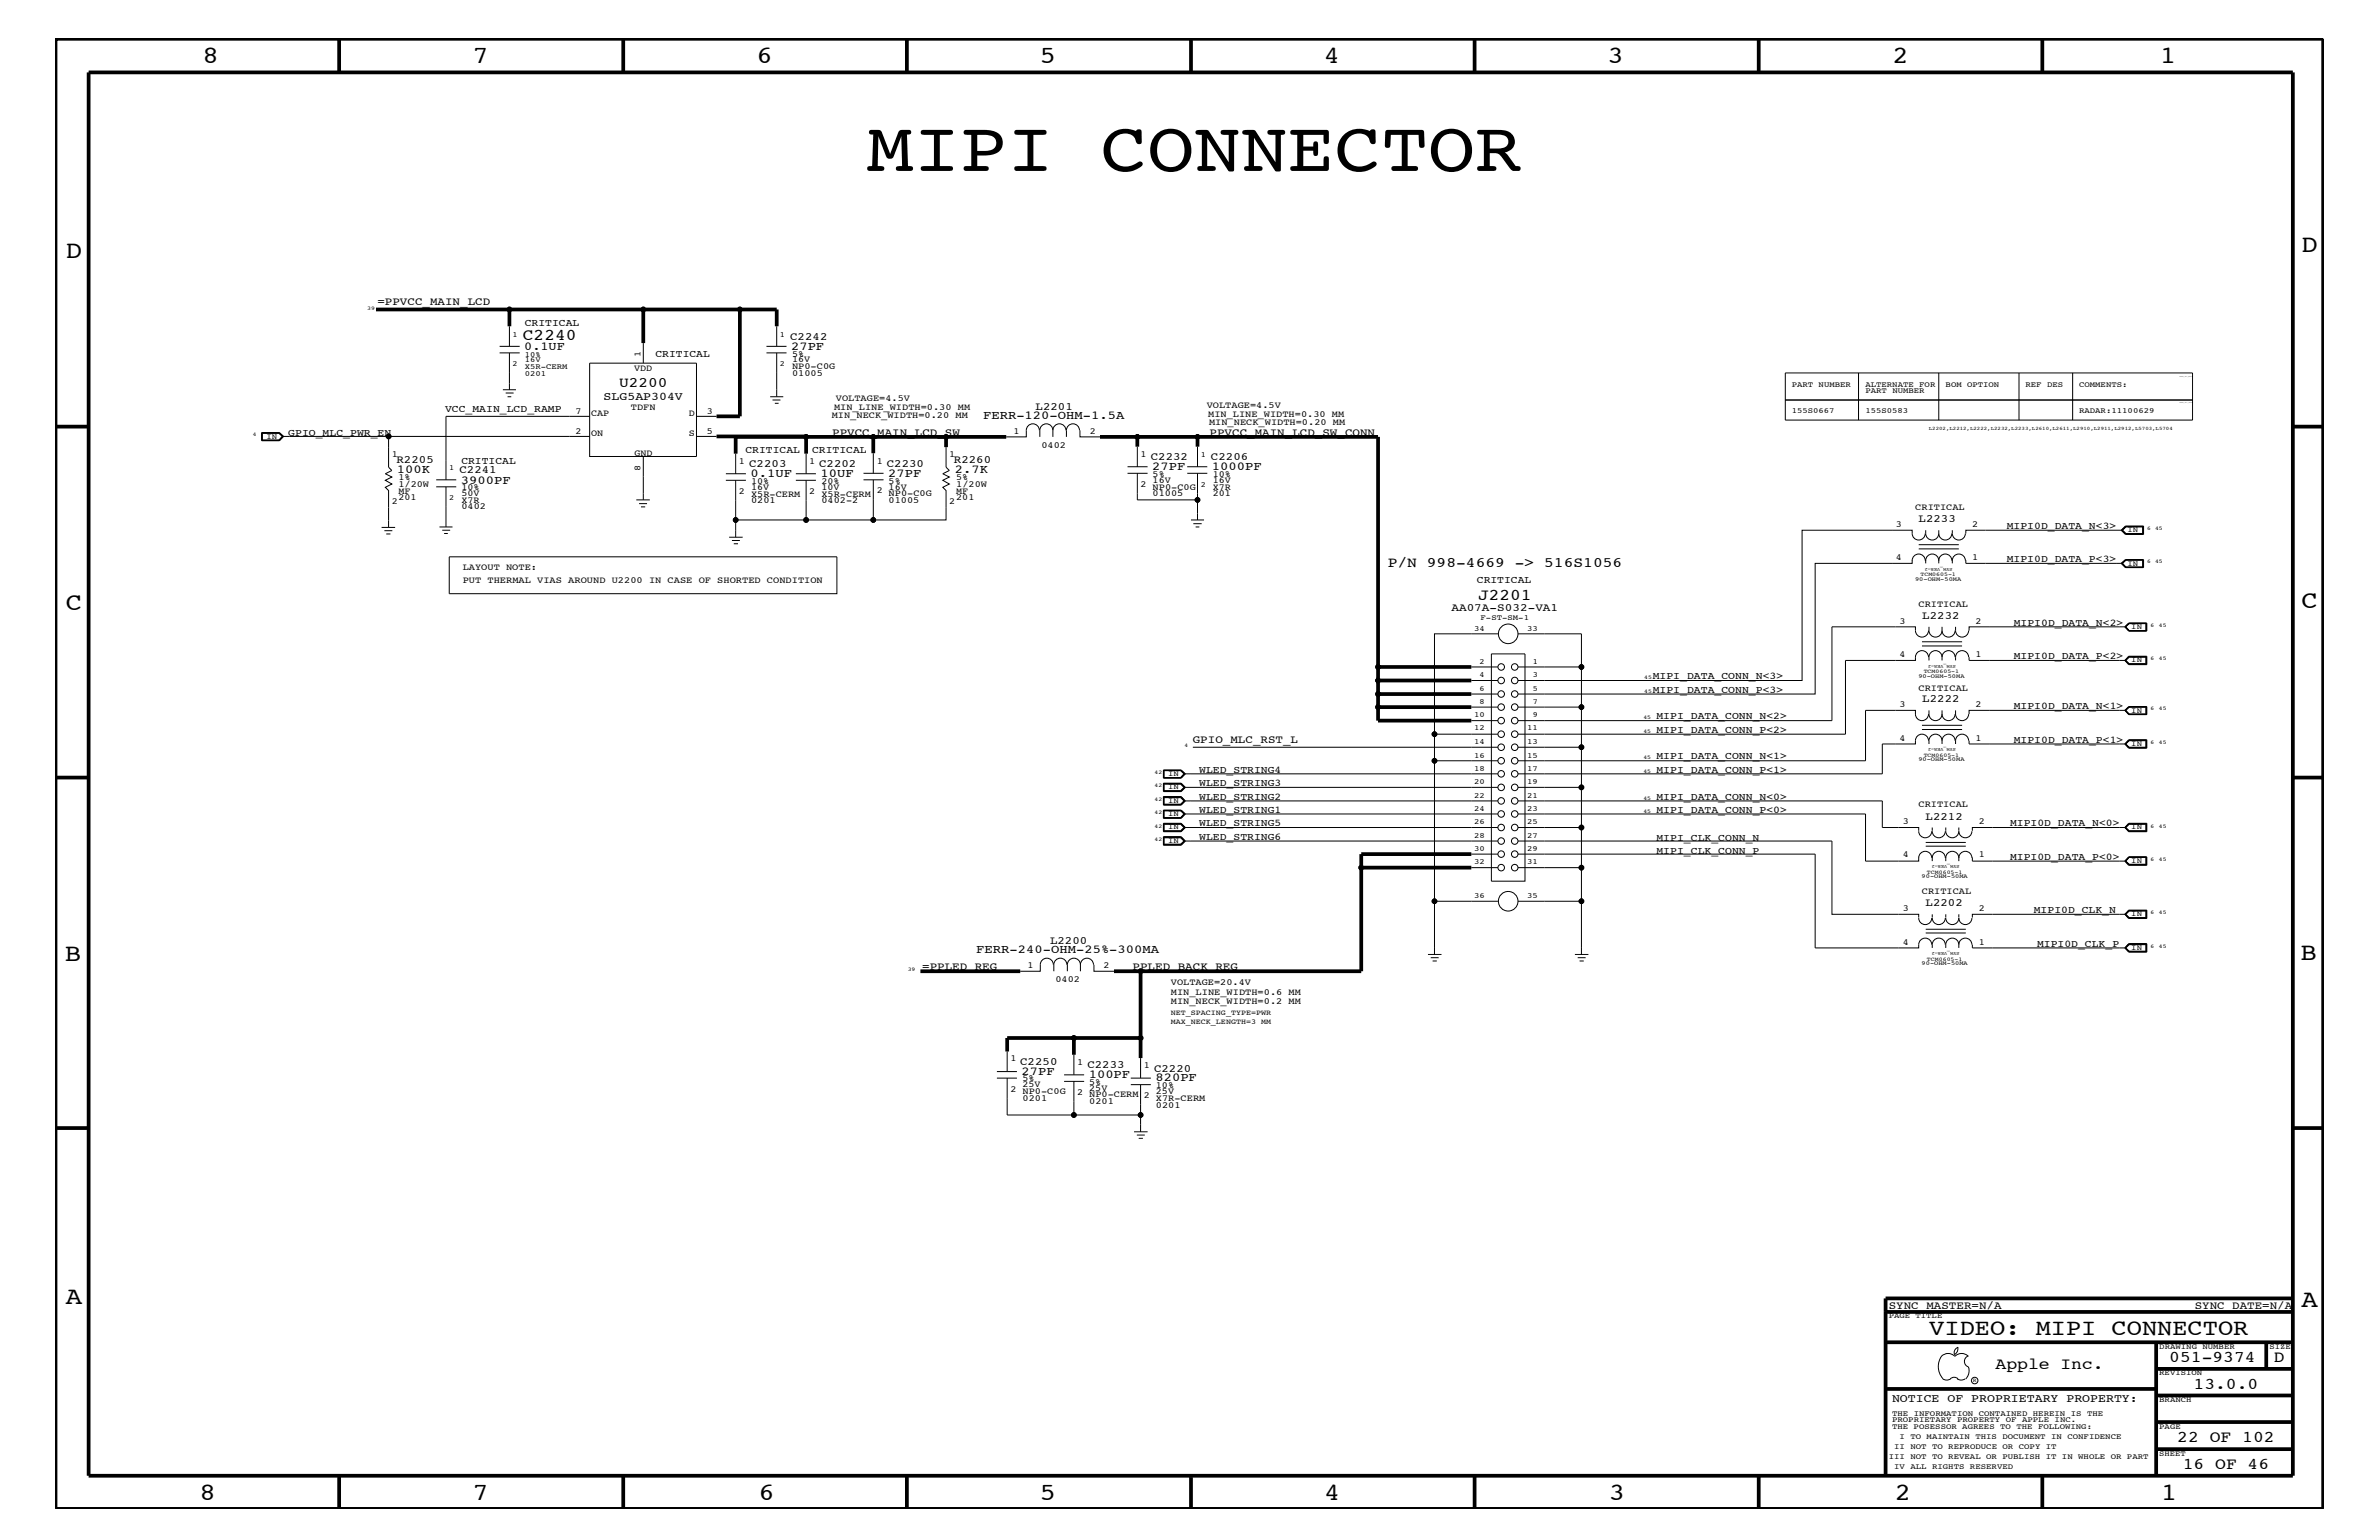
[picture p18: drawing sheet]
<svg xmlns="http://www.w3.org/2000/svg" width="432mm" height="279mm" viewBox="0 0 432 279" stroke-linecap="round" stroke-linejoin="round" font-family="sans-serif">
<defs><g id="words">
<text font-size="12.9" x="157.3" y="31">MIPI CONNECTOR</text>
<g font-size="4.5">
<text x="36.7" y="11.5">8</text>
<text x="85.8" y="11.5">7</text>
<text x="137.3" y="11.5">6</text>
<text x="188.7" y="11.5">5</text>
<text x="240.3" y="11.5">4</text>
<text x="291.8" y="11.5">3</text>
<text x="343.5" y="11.5">2</text>
<text x="392" y="11.5">1</text>
<text x="11.9" y="46.8">D</text>
<text x="417.7" y="45.7">D</text>
<text x="11.9" y="110.6">C</text>
<text x="417.7" y="110.3">C</text>
<text x="11.8" y="174.3">B</text>
<text x="417.6" y="174.2">B</text>
<text x="11.9" y="236.7">A</text>
<text x="417.7" y="237.1">A</text>
<text x="36.2" y="272.1">8</text>
<text x="85.8" y="272.1">7</text>
<text x="137.7" y="272.1">6</text>
<text x="188.7" y="272.1">5</text>
<text x="240.4" y="272.1">4</text>
<text x="292" y="272.1">3</text>
<text x="343.9" y="272.1">2</text>
<text x="392.2" y="272.1">1</text>
</g>
<text font-size="4.1" x="350.2" y="242.3">VIDEO: MIPI CONNECTOR</text>
<g font-size="3">
<text x="94.9" y="61.7">C2240</text>
<text x="268.3" y="108.8">J2201</text>
<text x="362.2" y="248.4">Apple Inc.</text>
<text x="393.7" y="247.1">051-9374</text>
<text x="398.1" y="252">13.0.0</text>
<text x="412.7" y="247.1">D</text>
<text x="395.2" y="261.6">22 OF 102</text>
<text x="396.2" y="266.6">16 OF 46</text>
</g>
<g font-size="2.6">
<text x="112.4" y="70.1">U2200</text>
<text x="251.9" y="102.9">P/N 998-4669 -&gt; 516S1056</text>
</g>
<g font-size="2.2">
<text x="95.2" y="63.4">0.1UF</text>
<text x="143.6" y="63.4">27PF</text>
<text x="178.4" y="76.1">FERR-120-OHM-1.5A</text>
<text x="72.1" y="85.9">100K</text>
<text x="83.7" y="87.7">3900PF</text>
<text x="136.2" y="86.6">0.1UF</text>
<text x="148.9" y="86.6">10UF</text>
<text x="161.2" y="86.5">27PF</text>
<text x="173.3" y="85.9">2.7K</text>
<text x="209.1" y="85.3">27PF</text>
<text x="220" y="85.3">1000PF</text>
<text x="177.2" y="172.9">FERR-240-OHM-25%-300MA</text>
<text x="185.4" y="195">27PF</text>
<text x="197.6" y="195.6">100PF</text>
<text x="209.7" y="196.2">820PF</text>
</g>
<g font-size="2.1">
<text x="109.6" y="72.6">SLG5AP304V</text>
<text x="343.4" y="254.4">NOTICE OF PROPRIETARY PROPERTY:</text>
</g>
<g font-size="2">
<text x="68.5" y="55.4">=PPVCC_MAIN_LCD</text>
<text x="143.4" y="61.7">C2242</text>
<text x="188" y="74.4">L2201</text>
<text x="151" y="79">PPVCC_MAIN_LCD_SW</text>
<text x="208.9" y="83.5">C2232</text>
<text x="219.5" y="79">PPVCC_MAIN_LCD_SW_CONN</text>
<text x="219.8" y="83.5">C2206</text>
<text x="72" y="84">R2205</text>
<text x="83.4" y="85.9">C2241</text>
<text x="136" y="84.8">C2203</text>
<text x="148.7" y="84.8">C2202</text>
<text x="161" y="84.7">C2230</text>
<text x="173.1" y="84">R2260</text>
<text x="348.2" y="94.8">L2233</text>
<text x="263.4" y="110.8">AA07A-S032-VA1</text>
<text x="348.9" y="112.3">L2232</text>
<text x="348.9" y="127.5">L2222</text>
<text x="216.5" y="134.7">GPIO_MLC_RST_L</text>
<text x="349.5" y="148.7">L2212</text>
<text x="349.5" y="164.5">L2202</text>
<text x="190.6" y="171.2">L2200</text>
<text x="167.4" y="176">=PPLED_REG</text>
<text x="205.6" y="176">PPLED_BACK_REG</text>
<text x="185.2" y="193.2">C2250</text>
<text x="197.4" y="193.7">C2233</text>
<text x="209.5" y="194.4">C2220</text>
<text x="342.8" y="237.4">SYNC_MASTER=N/A</text>
<text x="398.4" y="237.4">SYNC_DATE=N/A</text>
</g>
<g font-size="1.9">
<text x="95.3" y="59.2">CRITICAL</text>
<text x="119" y="64.7">CRITICAL</text>
<text x="80.8" y="74.8">VCC_MAIN_LCD_RAMP</text>
<text x="52.3" y="79">GPIO_MLC_PWR_EN</text>
<text x="135.3" y="82.2">CRITICAL</text>
<text x="147.4" y="82.2">CRITICAL</text>
<text x="83.7" y="84.1">CRITICAL</text>
<text x="364.2" y="96">MIPI0D_DATA_N&lt;3&gt;</text>
<text x="268.1" y="105.9">CRITICAL</text>
<text x="364.2" y="102.1">MIPI0D_DATA_P&lt;3&gt;</text>
<text x="365.5" y="113.6">MIPI0D_DATA_N&lt;2&gt;</text>
<text x="365.5" y="119.6">MIPI0D_DATA_P&lt;2&gt;</text>
<text x="300" y="125.7">MIPI_DATA_CONN_P&lt;3&gt;</text>
<text x="300" y="123.2">MIPI_DATA_CONN_N&lt;3&gt;</text>
<text x="300.7" y="130.5">MIPI_DATA_CONN_N&lt;2&gt;</text>
<text x="365.5" y="128.7">MIPI0D_DATA_N&lt;1&gt;</text>
<text x="300.7" y="137.8">MIPI_DATA_CONN_N&lt;1&gt;</text>
<text x="300.7" y="133">MIPI_DATA_CONN_P&lt;2&gt;</text>
<text x="365.5" y="134.7">MIPI0D_DATA_P&lt;1&gt;</text>
<text x="217.7" y="142.6">WLED_STRING3</text>
<text x="217.7" y="140.2">WLED_STRING4</text>
<text x="300.7" y="140.2">MIPI_DATA_CONN_P&lt;1&gt;</text>
<text x="217.7" y="147.5">WLED_STRING1</text>
<text x="217.7" y="149.9">WLED_STRING5</text>
<text x="217.7" y="145.1">WLED_STRING2</text>
<text x="300.7" y="145.1">MIPI_DATA_CONN_N&lt;0&gt;</text>
<text x="300.7" y="147.5">MIPI_DATA_CONN_P&lt;0&gt;</text>
<text x="364.8" y="149.9">MIPI0D_DATA_N&lt;0&gt;</text>
<text x="217.7" y="152.3">WLED_STRING6</text>
<text x="300.7" y="152.5">MIPI_CLK_CONN_N</text>
<text x="300.7" y="154.9">MIPI_CLK_CONN_P</text>
<text x="364.8" y="156">MIPI0D_DATA_P&lt;0&gt;</text>
<text x="369.1" y="165.6">MIPI0D_CLK_N</text>
<text x="369.7" y="171.7">MIPI0D_CLK_P</text>
</g>
<g font-size="1.7">
<text x="116.2" y="64.7" transform="rotate(-90 116.2 64.7)">1</text>
<text x="143.8" y="64.7">5%</text>
<text x="143.8" y="65.7">16V</text>
<text x="115.1" y="67.3">VDD</text>
<text x="143.8" y="67">NP0-C0G</text>
<text x="143.8" y="68.2">01005</text>
<text x="104.5" y="75.1">7</text>
<text x="107.3" y="75.6">CAP</text>
<text x="114.5" y="74.4">TDFN</text>
<text x="125.1" y="75.6">D</text>
<text x="128.3" y="75.1">3</text>
<text x="151" y="75.9">MIN_NECK_WIDTH=0.20 MM</text>
<text x="151.4" y="74.5">MIN_LINE_WIDTH=0.30 MM</text>
<text x="151.7" y="72.8">VOLTAGE=4.5V</text>
<text x="219" y="74.1">VOLTAGE=4.5V</text>
<text x="219.3" y="75.6">MIN_LINE_WIDTH=0.30 MM</text>
<text x="219.5" y="77.2">MIN_NECK_WIDTH=0.20 MM</text>
<text x="71.1" y="82.9">1</text>
<text x="104.5" y="78.8">2</text>
<text x="107.3" y="79.2">ON</text>
<text x="115.1" y="82.7">GND</text>
<text x="125.1" y="79.2">S</text>
<text x="128.3" y="78.8">5</text>
<text x="172.3" y="82.9">1</text>
<text x="184" y="78.7">1</text>
<text x="189" y="81.2">0402</text>
<text x="197.8" y="78.7">2</text>
<text x="207" y="82.8">1</text>
<text x="72.3" y="89.6">MF</text>
<text x="72.3" y="87.2">1%</text>
<text x="72.3" y="88.4">1/20W</text>
<text x="83.7" y="88.9">10%</text>
<text x="116.2" y="85.5" transform="rotate(-90 116.2 85.5)">8</text>
<text x="134.1" y="89.6">2</text>
<text x="134.1" y="84.2">1</text>
<text x="136.3" y="88.8">16V</text>
<text x="136.3" y="87.8">10%</text>
<text x="146.9" y="89.6">2</text>
<text x="146.9" y="84.2">1</text>
<text x="149.1" y="87.8">20%</text>
<text x="149.1" y="88.8">10V</text>
<text x="159.2" y="89.5">2</text>
<text x="159.2" y="84.1">1</text>
<text x="161.3" y="88.8">16V</text>
<text x="161.3" y="87.7">5%</text>
<text x="173.6" y="89.6">MF</text>
<text x="173.6" y="87.2">5%</text>
<text x="173.6" y="88.4">1/20W</text>
<text x="207" y="88.3">2</text>
<text x="209.2" y="86.5">5%</text>
<text x="209.2" y="87.6">16V</text>
<text x="209.2" y="88.8">NP0-C0G</text>
<text x="220.1" y="87.6">16V</text>
<text x="220.1" y="86.5">10%</text>
<text x="220.1" y="88.8">X7R</text>
<text x="71.1" y="91.4">2</text>
<text x="72.3" y="90.8">201</text>
<text x="83.7" y="91.2">X7R</text>
<text x="83.7" y="90">50V</text>
<text x="83.7" y="92.4">0402</text>
<text x="136.3" y="91.3">0201</text>
<text x="136.3" y="90.1">X5R-CERM</text>
<text x="149.1" y="91.3">0402-2</text>
<text x="149.1" y="90.1">X5R-CERM</text>
<text x="161.3" y="90">NP0-C0G</text>
<text x="161.3" y="91.2">01005</text>
<text x="172.3" y="91.4">2</text>
<text x="173.6" y="90.8">201</text>
<text x="209.2" y="90">01005</text>
<text x="220.1" y="90">201</text>
<text x="344.1" y="95.6">3</text>
<text x="347.6" y="92.6">CRITICAL</text>
<text x="358" y="95.6">2</text>
<text x="344.1" y="101.6">4</text>
<text x="358" y="101.6">1</text>
<text x="84" y="105.9">PUT THERMAL VIAS AROUND U2200 IN CASE OF SHORTED CONDITION</text>
<text x="84" y="103.5">LAYOUT NOTE:</text>
<text x="344.8" y="113.1">3</text>
<text x="348.2" y="110.2">CRITICAL</text>
<text x="358.6" y="113.1">2</text>
<text x="344.8" y="119.2">4</text>
<text x="358.6" y="119.2">1</text>
<text x="348.2" y="125.3">CRITICAL</text>
<text x="344.8" y="128.3">3</text>
<text x="358.6" y="128.3">2</text>
<text x="344.8" y="134.4">4</text>
<text x="358.6" y="134.4">1</text>
<text x="345.4" y="149.5">3</text>
<text x="348.2" y="146.5">CRITICAL</text>
<text x="359.2" y="149.5">2</text>
<text x="345.4" y="155.6">4</text>
<text x="359.2" y="155.6">1</text>
<text x="345.4" y="165.3">3</text>
<text x="348.8" y="162.2">CRITICAL</text>
<text x="359.2" y="165.3">2</text>
<text x="345.4" y="171.4">4</text>
<text x="359.2" y="171.4">1</text>
<text x="186.5" y="175.6">1</text>
<text x="191.6" y="178.2">0402</text>
<text x="200.3" y="175.6">2</text>
<text x="212.5" y="178.7">VOLTAGE=20.4V</text>
<text x="212.5" y="182.2">MIN_NECK_WIDTH=0.2 MM</text>
<text x="212.5" y="180.5">MIN_LINE_WIDTH=0.6 MM</text>
<text x="183.4" y="192.6">1</text>
<text x="185.6" y="196.2">5%</text>
<text x="185.6" y="197.3">25V</text>
<text x="195.5" y="193.2">1</text>
<text x="197.7" y="197.9">25V</text>
<text x="197.7" y="196.8">5%</text>
<text x="207.6" y="193.7">1</text>
<text x="209.8" y="197.4">10%</text>
<text x="183.4" y="198.1">2 NP0-C0G</text>
<text x="185.6" y="199.8">0201</text>
<text x="195.5" y="198.7">2 NP0-CERM</text>
<text x="197.7" y="200.3">0201</text>
<text x="207.6" y="199.2">2</text>
<text x="209.8" y="198.5">25V</text>
<text x="209.8" y="199.8">X7R-CERM</text>
<text x="209.8" y="200.9">0201</text>
</g>
<g font-size="1.4">
<text x="93" y="61.1">1</text>
<text x="95.2" y="65.7">16V</text>
<text x="95.2" y="64.7">10%</text>
<text x="141.6" y="61.1">1</text>
<text x="93" y="66.5">2</text>
<text x="95.2" y="67">X5R-CERM</text>
<text x="95.2" y="68.2">0201</text>
<text x="141.6" y="66.5">2</text>
<text x="325.2" y="70.1">PART NUMBER</text>
<text x="338.6" y="70.1">ALTERNATE FOR</text>
<text x="338.6" y="71.3">PART NUMBER</text>
<text x="353.1" y="70.1">BOM OPTION</text>
<text x="367.6" y="70.1">REF DES</text>
<text x="377.4" y="70.1">COMMENTS:</text>
<text x="325.2" y="75">155S0667</text>
<text x="338.6" y="75">155S0583</text>
<text x="377.4" y="75">RADAR:11100629</text>
<text x="48.3" y="79.6">IN</text>
<text x="217.9" y="82.8">1</text>
<text x="81.5" y="85.3">1</text>
<text x="217.9" y="88.3">2</text>
<text x="81.5" y="90.7">2</text>
<text x="386.2" y="96.5">IN</text>
<text x="386.2" y="102.6">IN</text>
<text x="268.7" y="112.5">F-ST-SM-1</text>
<text x="267.5" y="114.4">34</text>
<text x="277.2" y="114.4">33</text>
<text x="386.8" y="114.2">IN</text>
<text x="268.6" y="122.9">4</text>
<text x="268.6" y="125.3">6</text>
<text x="268.6" y="120.4">2</text>
<text x="278.2" y="122.9">3</text>
<text x="278.2" y="125.3">5</text>
<text x="278.2" y="120.4">1</text>
<text x="386.8" y="120.2">IN</text>
<text x="267.5" y="130.2">10</text>
<text x="268.6" y="127.7">8</text>
<text x="278.2" y="130.2">9</text>
<text x="278.2" y="127.7">7</text>
<text x="386.8" y="129.3">IN</text>
<text x="267.5" y="135">14</text>
<text x="267.5" y="137.4">16</text>
<text x="267.5" y="132.5">12</text>
<text x="277.2" y="132.5">11</text>
<text x="277.2" y="135">13</text>
<text x="277.2" y="137.4">15</text>
<text x="386.8" y="135.3">IN</text>
<text x="212" y="140.8">IN</text>
<text x="212" y="143.2">IN</text>
<text x="267.5" y="139.8">18</text>
<text x="267.5" y="142.3">20</text>
<text x="277.2" y="139.8">17</text>
<text x="277.2" y="142.3">19</text>
<text x="212" y="145.7">IN</text>
<text x="212" y="148.1">IN</text>
<text x="267.5" y="149.5">26</text>
<text x="267.5" y="147.1">24</text>
<text x="267.5" y="144.7">22</text>
<text x="277.2" y="144.7">21</text>
<text x="277.2" y="147.1">23</text>
<text x="277.2" y="149.5">25</text>
<text x="212" y="150.5">IN</text>
<text x="212" y="152.9">IN</text>
<text x="267.5" y="154.4">30</text>
<text x="267.5" y="152">28</text>
<text x="277.2" y="154.4">29</text>
<text x="277.2" y="152">27</text>
<text x="386.8" y="150.5">IN</text>
<text x="267.5" y="156.8">32</text>
<text x="277.2" y="156.8">31</text>
<text x="386.8" y="156.6">IN</text>
<text x="267.5" y="162.8">36</text>
<text x="277.2" y="162.8">35</text>
<text x="386.8" y="166.2">IN</text>
<text x="386.8" y="172.3">IN</text>
<text x="212.5" y="185.9">MAX_NECK_LENGTH=3 MM</text>
<text x="212.5" y="184.1">NET_SPACING_TYPE=PWR</text>
<text x="342.8" y="239.2">PAGE TITLE</text>
<text x="391.9" y="244.7">DRAWING NUMBER</text>
<text x="411.9" y="244.7">SIZE</text>
<text x="391.9" y="249.5">REVISION</text>
<text x="343.4" y="256.8">THE INFORMATION CONTAINED HEREIN IS THE</text>
<text x="391.9" y="254.4">BRANCH</text>
<text x="343.4" y="258">PROPRIETARY PROPERTY OF APPLE INC.</text>
<text x="343.4" y="259.3">THE POSESSOR AGREES TO THE FOLLOWING:</text>
<text x="343.8" y="262.9">II NOT TO REPRODUCE OR COPY IT</text>
<text x="344.8" y="261.1">I TO MAINTAIN THIS DOCUMENT IN CONFIDENCE</text>
<text x="391.9" y="259.3">PAGE</text>
<text x="342.8" y="264.7">III NOT TO REVEAL OR PUBLISH IT IN WHOLE OR PART</text>
<text x="343.8" y="266.6">IV ALL RIGHTS RESERVED</text>
<text x="391.9" y="264.1">SHEET</text>
</g>
<g font-size="1.1">
<text x="347.6" y="105.4">90-OHM-50MA</text>
<text x="348.2" y="123">90-OHM-50MA</text>
<text x="348.2" y="138.1">90-OHM-50MA</text>
<text x="348.8" y="159.4">90-OHM-50MA</text>
<text x="348.8" y="175.1">90-OHM-50MA</text>
</g>
<g font-size="1">
<text x="66.6" y="56.2">39</text>
<text x="45.9" y="79.2">4</text>
<text x="389.7" y="96.2">6</text>
<text x="391.2" y="96.2">45</text>
<text x="348.6" y="104.6">TCM0605-1</text>
<text x="389.7" y="102.2">6</text>
<text x="391.2" y="102.2">45</text>
<text x="390.3" y="113.7">6</text>
<text x="391.8" y="113.7">45</text>
<text x="390.3" y="119.8">6</text>
<text x="391.8" y="119.8">45</text>
<text x="298.5" y="125.7">45</text>
<text x="298.5" y="123.2">45</text>
<text x="349.2" y="122.1">TCM0605-1</text>
<text x="298.3" y="130.5">45</text>
<text x="390.3" y="128.9">6</text>
<text x="391.8" y="128.9">45</text>
<text x="215" y="135.6">4</text>
<text x="298.3" y="137.8">45</text>
<text x="298.3" y="133">45</text>
<text x="349.2" y="137.3">TCM0605-1</text>
<text x="390.3" y="135">6</text>
<text x="391.8" y="135">45</text>
<text x="209.5" y="140.4">42</text>
<text x="209.5" y="142.9">42</text>
<text x="298.3" y="140.2">45</text>
<text x="209.5" y="145.3">42</text>
<text x="209.5" y="147.7">42</text>
<text x="298.3" y="145.1">45</text>
<text x="298.3" y="147.5">45</text>
<text x="209.5" y="150.1">42</text>
<text x="209.5" y="152.6">42</text>
<text x="390.3" y="150.1">6</text>
<text x="391.8" y="150.1">45</text>
<text x="349.8" y="158.5">TCM0605-1</text>
<text x="390.3" y="156.2">6</text>
<text x="391.8" y="156.2">45</text>
<text x="390.3" y="165.9">6</text>
<text x="391.8" y="165.9">45</text>
<text x="390.3" y="172">6</text>
<text x="391.8" y="172">45</text>
<text x="164.8" y="176.2">39</text>
<text x="349.8" y="174.3">TCM0605-1</text>
<text x="358.1" y="250.7">R</text>
</g>
<text font-size=".9" x="350.1" y="78">L2202,L2212,L2222,L2232,L2233,L2610,L2611,L2910,L2911,L2912,L5703,L5704</text>
<g font-size=".8">
<text x="354.4" y="103" transform="rotate(-180 354.4 103)">SYM_VER-2</text>
<text x="355" y="120.6" transform="rotate(-180 355 120.6)">SYM_VER-2</text>
<text x="355" y="135.7" transform="rotate(-180 355 135.7)">SYM_VER-2</text>
<text x="355.7" y="156.9" transform="rotate(-180 355.7 156.9)">SYM_VER-2</text>
<text x="355.7" y="172.7" transform="rotate(-180 355.7 172.7)">SYM_VER-2</text>
</g>
</g></defs>
<g fill="none" stroke="#000" stroke-width=".18">
<path d="M92.5 59.2v3.6M141 59.2v3.6M50.6 78.6h-3v1.3h3M50.6 78.6l.7 .6-.7 .7M50.6 78.6l.6 .6M50.7 78.5l.8 .7-.8 .7M50.7 78.5h-3.2v1.4h3.2M50.7 78.5l.7 .7-.7 .7M51.2 79.2l-.6 .7M51.2 79.2h55.8M70.5 79.2v5.6l.6 .6-1.2 .6 1.2 .5-1.2 .6 1.2 .7-1.2 .6 .6 .6v6.7M90.7 62.8h3.6"/>
<path d="M90.7 64h3.6M91.3 70.7h2.3M91.8 71.3h1.4M92.1 72h.7M92.5 64v6.7M107 65.9h19.4v16.9h-19.4zM107 75.5h-26.1v11.6M116.8 62.2v3.7M126.4 79.2h3.7M126.4 75.5h3.7M139.1 64h3.7M139.1 62.8h3.7"/>
<path d="M139.8 72h2.4M140.2 72.6h1.5M140.6 73.2h.7M141 64v8M188.6 78.1a1.19 1.19 0 0 0-1.1-1.2 1.19 1.19 0 0 0-1.2 1.2v1.2h-3.7M191.1 78.1a1.19 1.19 0 0 0-1.2-1.2 1.19 1.19 0 0 0-1.2 1.2v1.2M191.1 78.1v1.2M191.1 78.1a1.19 1.19 0 0 1 1.2-1.2 1.19 1.19 0 0 1 1.2 1.2M195.9 78.1a1.19 1.19 0 0 0-1.2-1.2 1.19 1.19 0 0 0-1.1 1.2v1.2M196 78.1v1.2h3.7M324 72.6h74M324 67.7h74v8.5h-74z"/>
<path d="M337.3 67.7v8.5M351.9 67.7v8.5M366.5 67.7v8.5M376.2 67.7v8.5M69.3 95.7h2.4M69.8 96.3h1.4M70.1 96.9h.8M79.2 87.1h3.6M79.2 88.3h3.6M79.8 95.6h2.3M80.3 96.2h1.4M80.6 96.8h.7"/>
<path d="M80.9 88.3v7.3M115.5 90.7h2.4M116 91.4h1.4M116.3 92h.8M116.8 82.8v7.9M131.7 86h3.7M131.7 87.1h3.7M132.3 97.5h2.5M132.9 98.1h1.4M133.2 98.7h.8M133.5 82.3v3.7M133.5 87.1v10.4"/>
<path d="M144.5 87.1h3.6M144.5 86h3.6M146.3 94.3h12.2M146.3 87.1v7.2h-12.8M146.3 82.3v3.7M156.7 85.9h3.7M156.7 87.1h3.7M158.5 82.2v3.7M171.7 81.1v3.7l.6 .6-1.2 .6 1.2 .5-1.2 .6 1.2 .7-1.2 .6 .6 .6v5.3h-13.2v-7.2M204.7 85.9h3.6M204.7 84.7h3.6M206.4 81v3.7"/>
<path d="M206.4 85.9v4.8h11M215.5 85.9h3.6M215.5 84.7h3.6M216.2 94.3h2.3M216.6 95h1.5M217 95.6h.7M217.4 81v3.7M217.4 85.9v8.4M348.3 99.6h7.2M348.3 98.8h7.2M349.4 96.8a1.19 1.19 0 0 1-1.1 1.2 1.19 1.19 0 0 1-1.2-1.2v-.6h-20v27.3h-51.6M349.5 96.2a1.28 1.28 0 0 0 .4 1.5 1.28 1.28 0 0 0 1.5 0l.4-.5 .1-.4"/>
<path d="M351.9 96.8a1.19 1.19 0 0 0 1.2 1.2 1.19 1.19 0 0 0 1.2-1.2M351.9 96.2v.6M354.4 96.2a1.28 1.28 0 0 0 .3 1.5 1.28 1.28 0 0 0 1.5 0l.5-.5v-.4M385 96.2l.8-.8h3.3v1.6h-3.3zM385.3 96.2h-28.5v.6M385.8 95.5l-.6 .7 .6 .7M385.8 95.5l-.7 .7 .7 .7M385.8 95.6h3.1v1.2h-3.1l-.5-.6zM385.8 95.5h3.2v1.4h-3.2M81.5 101h70.4v6.7h-70.4zM270.7 118.6h6.1v41.3h-6.1zM271.9 115h-11.5v18.2"/>
<path d="M275.5 115h11.5v6M347.1 101.7a1.19 1.19 0 0 1 1.2-1.2 1.19 1.19 0 0 1 1.1 1.2M347.1 101.6v.6h-17.6v23.7h-54M348.8 116.4h7.3M348.8 117.2h7.3M349.5 101.7a1.19 1.19 0 0 1 1.2-1.2 1.19 1.19 0 0 1 1.2 1.2 1.19 1.19 0 0 1 1.2-1.2 1.19 1.19 0 0 1 1.2 1.2M349.5 101.6v.6M350 119.2a1.19 1.19 0 0 0-1.2-1.2 1.19 1.19 0 0 0-1.1 1.2v.6h-12.7v13.4h-59.5M350 114.4a1.19 1.19 0 0 1-1.2 1.2 1.19 1.19 0 0 1-1.1-1.2v-.7h-15.2v17h-57M350.1 113.7a1.34 1.34 0 0 0 1.6 1.8 1.19 1.19 0 0 0 .8-1.1M351.9 101.6v.6M352.5 119.2a1.19 1.19 0 0 0-1.2-1.2 1.19 1.19 0 0 0-1.2 1.2v.6"/>
<path d="M352.5 114.4a1.19 1.19 0 0 0 1.2 1.2 1.19 1.19 0 0 0 1.2-1.2M352.5 113.7v.7M352.5 119.2v.6M352.5 119.2a1.19 1.19 0 0 1 1.2-1.2 1.19 1.19 0 0 1 1.2 1.2M354.4 101.7a1.19 1.19 0 0 1 1.1-1.2 1.19 1.19 0 0 1 1.2 1.2M354.4 101.6v.6M354.9 113.7a1.34 1.34 0 0 0 1.6 1.8 1.18 1.18 0 0 0 .8-1.1M356.8 101.6v.6h28.5M357.3 119.2a1.19 1.19 0 0 0-1.2-1.2 1.19 1.19 0 0 0-1.2 1.2v.6M357.4 119.2v.6h28.4M385 102.2l.8-.7h3.3v1.5h-3.3zM385.3 102.2l.5 .7"/>
<path d="M385.7 113.7l.7 .8M385.7 119.8l.7 .7M385.8 102.9h3.2M385.8 101.6l-.6 .6 .6 .7M385.8 113.7l.6 .7M385.8 113.7h-28.4v.7M385.8 101.5l-.7 .7 .7 .8M385.8 101.6h3.2M385.8 101.6l-.5 .6M386.4 113h3.3v1.5h-3.3l-.7-.8zM386.4 119.1h3.3v1.5h-3.3l-.7-.8zM386.4 119.2h3.1v1.2h-3.1l-.6-.6z"/>
<path d="M386.4 119.1h3.2v1.4h-3.2M386.4 113.1h3.2M386.4 113.1l-.6 .6M386.4 114.4h3.2M386.4 113.1l-.6 .6 .6 .7M386.4 119.1l-.6 .7 .6 .7M386.4 113l-.7 .7M386.4 119.1l-.7 .7M388.9 101.6v1.3M389 101.5v1.5M389.5 113.1v1.3M389.6 113v1.5"/>
<path d="M214.3 139.8l.7 .6-.7 .7M214.3 139.8h-3v1.3h3M214.3 139.8l.6 .6M214.4 139.7h-3.2v1.5h3.2M214.4 139.7l.8 .7-.8 .8M214.4 139.7l.7 .7-.7 .8M216.5 135.6h55.4M260.4 133.2v4.8M260.4 133.2h11.5M267.1 128.3h4.8M267.1 121h4.8M267.1 125.9h4.8"/>
<path d="M267.1 123.5h4.8M267.1 130.7h4.8M271.9 138h-11.5v25.5M275.5 135.6h11.5v7.3h-11.5M275.5 121h11.5v7.3h-11.5M287 128.3v7.3M348.8 131.6h7.3M348.8 132.4h7.3M350 134.4a1.19 1.19 0 0 0-1.2-1.2 1.19 1.19 0 0 0-1.1 1.2v.6h-6v5.4h-66.2M350 129.6a1.19 1.19 0 0 1-1.2 1.1 1.19 1.19 0 0 1-1.1-1.1v-.7h-9.1v9.1h-63.1M350.1 128.9a1.34 1.34 0 0 0 1.6 1.8 1.19 1.19 0 0 0 .8-1.1M352.5 134.4a1.19 1.19 0 0 0-1.2-1.2 1.19 1.19 0 0 0-1.2 1.2v.6"/>
<path d="M352.5 129.6a1.19 1.19 0 0 0 1.2 1.1 1.19 1.19 0 0 0 1.2-1.1M352.5 128.9v.7M352.5 134.4v.6M352.5 134.4a1.19 1.19 0 0 1 1.2-1.2 1.19 1.19 0 0 1 1.2 1.2M354.9 128.9a1.34 1.34 0 0 0 1.6 1.8 1.18 1.18 0 0 0 .8-1.1M357.3 134.4a1.19 1.19 0 0 0-1.2-1.2 1.19 1.19 0 0 0-1.2 1.2v.6M357.4 134.4v.6h28.4M385.7 135l.7 .7M385.7 128.9l.7 .7M385.8 128.9l.6 .7M385.8 128.9h-28.4v.7M386.4 128.2h3.3v1.4h-3.3l-.7-.7z"/>
<path d="M386.4 134.2h3.3v1.5h-3.3l-.7-.7zM386.4 134.4h3.1v1.2h-3.1l-.6-.6zM386.4 134.3h3.2v1.4h-3.2M386.4 128.3h3.2M386.4 128.3l-.6 .6M386.4 129.6h3.2M386.4 134.3l-.6 .7 .6 .7M386.4 128.3l-.6 .6 .6 .7M386.4 134.3l-.7 .7M386.4 128.2l-.7 .7M389.5 128.3v1.3M389.6 128.2v1.4"/>
<path d="M211.2 142.2h3.2l.7 .7-.7 .6h-3.2M211.2 149.5h3.2l.7 .6-.7 .7h-3.2M211.2 142.1h3.2l.8 .8-.8 .7h-3.2zM211.2 144.5h3.2l.8 .8-.8 .8h-3.2zM211.2 149.4h3.2l.8 .7-.8 .8h-3.2zM211.2 151.8h3.2l.8 .8-.8 .8h-3.2zM211.3 142.3h3l.6 .6M211.3 144.7h3l.6 .6M211.3 149.5h3l.6 .6M211.3 152h3l.6 .6M211.3 142.2v1.3M211.3 146v-1.4h3l.7 .7-.7 .7"/>
<path d="M211.3 149.5v1.3M211.3 151.9h3l.7 .7-.7 .6h-3zM214.3 142.2l.7 .7-.7 .6M214.3 149.5l.7 .6-.7 .7M214.3 147.1l.7 .6-.7 .7M214.3 147.1h-3v1.3h3M214.3 147.1l.6 .6M214.4 147h-3.2v1.4h3.2M214.4 147l.8 .7-.8 .7M214.4 144.5l.7 .8-.7 .7h-3.2M214.4 147l.7 .7-.7 .7M214.4 151.8l.7 .8-.7 .7h-3.2"/>
<path d="M214.9 140.4l-.6 .7M214.9 142.9l-.6 .5h-3M214.9 145.3l-.6 .6h-3M214.9 150.1l-.6 .6h-3M214.9 147.7l-.6 .7M214.9 152.6l-.6 .6M214.9 140.4h57M214.9 142.9h57M214.9 145.3h57M214.9 150.1h57M214.9 147.7h57M214.9 152.6h57"/>
<path d="M267.1 155h4.8M267.1 157.4h4.8M275.5 145.3h66.2v4.8h6.6v.6M275.5 147.7h63.1v8.5h9.7v-.6M275.5 152.6h57v13.3h15.8v.6M275.5 155h54v17h18.8a1.28 1.28 0 0 1 .3-1.5 1.28 1.28 0 0 1 1.5-.1l.5 .6v.4M275.5 150.1h11.5v7.3h-11.5M287 142.9v7.2M287 157.4v6.1M348.3 155.6a1.19 1.19 0 0 1 1.1-1.1 1.19 1.19 0 0 1 1.2 1.1M348.3 150.8a1.19 1.19 0 0 0 1.1 1.2 1.19 1.19 0 0 0 1.2-1.2M349.5 153.5h7.3"/>
<path d="M349.5 152.8h7.3M350.7 150.8a1.19 1.19 0 0 0 1.2 1.2 1.19 1.19 0 0 0 1.2-1.2M350.7 150.1v.6M350.7 155.6v.6M350.7 155.6a1.19 1.19 0 0 1 1.2-1.1 1.19 1.19 0 0 1 1.2 1.1M353.2 155.6a1.19 1.19 0 0 1 1.2-1.1 1.19 1.19 0 0 1 1.1 1.1 1.19 1.19 0 0 1 1.2-1.1 1.19 1.19 0 0 1 1.2 1.1M353.2 150.8a1.19 1.19 0 0 0 1.2 1.2 1.19 1.19 0 0 0 1.1-1.2 1.19 1.19 0 0 0 1.2 1.2 1.19 1.19 0 0 0 1.2-1.2M353.2 150.1v.6M353.2 155.6v.6M355.5 150.1v.6M355.5 155.6v.6M358 155.6v.6h27.8"/>
<path d="M385.7 150.1l.7 .7M385.8 150.1l.6-.6h3.1v1.2h-3.1zM385.8 156.2l.6 .6M385.8 150.1h-27.8v.6M386.4 149.4h3.3v1.5h-3.3l-.7-.8zM386.4 155.5h3.3v1.5h-3.3l-.7-.8zM386.4 149.5h3.2v1.3h-3.2M386.4 155.6h3.2M386.4 155.6l-.6 .6M386.4 156.8h3.2M386.4 149.5l-.6 .6 .6 .7M386.4 155.6l-.6 .6 .6 .6"/>
<path d="M386.4 149.5l-.7 .6M386.4 155.5l-.7 .7M389.5 155.6v1.2M389.6 155.5v1.4h-3.2l-.7-.7M191.2 175a1.19 1.19 0 0 0-1.2-1.2 1.19 1.19 0 0 0-1.2 1.2v1.2h-3.6M193.6 175a1.19 1.19 0 0 0-1.1-1.2 1.19 1.19 0 0 0-1.2 1.2v1.2M196.1 175a1.19 1.19 0 0 1 1.2-1.2 1.19 1.19 0 0 1 1.2 1.2M196.1 175a1.19 1.19 0 0 0-1.2-1.2 1.19 1.19 0 0 0-1.2 1.2v1.2M196.1 175v1.2M198.6 175v1.2h3.6M259.2 173.2h2.4M259.7 173.8h1.4"/>
<path d="M260 174.4h.8M271.9 163.5h-11.5v9.7M275.5 163.5h11.5v9.7M285.9 173.2h2.4M286.4 173.8h1.4M286.7 174.4h.8M348.3 166.6a1.19 1.19 0 0 0 1.1 1.1 1.19 1.19 0 0 0 1.2-1.1M349.5 169.3h7.3M349.5 168.6h7.3M350.7 166.6a1.19 1.19 0 0 0 1.2 1.1 1.19 1.19 0 0 0 1.2-1.1M350.7 165.9v.6M353.1 171.4a1.19 1.19 0 0 0-1.2-1.2 1.19 1.19 0 0 0-1.2 1.2v.6"/>
<path d="M353.2 166.6a1.19 1.19 0 0 0 1.2 1.1 1.19 1.19 0 0 0 1.1-1.1 1.19 1.19 0 0 0 1.2 1.1 1.19 1.19 0 0 0 1.2-1.1M353.2 165.9v.6M355.5 171.4a1.19 1.19 0 0 1 1.2-1.2 1.19 1.19 0 0 1 1.2 1.2M355.5 171.4a1.19 1.19 0 0 0-1.1-1.2 1.19 1.19 0 0 0-1.2 1.2v.6M355.5 165.9v.6M355.5 171.4v.6M358 171.4v.6h27.8M385.7 165.9l.7 .7M385.7 172l.7 .7M385.8 165.9h-27.8v.6M386.4 165.1h3.3v1.5h-3.3l-.7-.7zM386.4 171.2h3.3v1.5h-3.3l-.7-.7z"/>
<path d="M386.4 165.3h3.1v1.2h-3.1l-.6-.6zM386.4 171.4h3.1v1.2h-3.1l-.6-.6zM386.4 165.2h3.2v1.4h-3.2M386.4 165.2l-.6 .7 .6 .7M386.4 165.2l-.7 .7M386.4 171.2l-.7 .8M389.6 171.3h-3.2l-.6 .7 .6 .7M389.6 171.2v1.5h-3.2M180.9 194.4h3.7M180.9 195.6h3.7M182.8 190.8v3.6M182.8 195.6v6.7h12.1"/>
<path d="M193.1 196.2h3.7M193.1 195h3.7M194.9 196.2v6.1h12.1M194.9 191.4v3.6M205.2 195.6h3.7M205.2 196.8h3.7M207 192v3.6M207 196.8v8.5M205.8 205.3h2.5M206.3 205.9h1.5M206.7 206.5h.7M352.4 246.1a1.69 1.69 0 0 1 2.4 0"/>
<path d="M352.4 246a3.3 3.3 0 0 0 .3 4.1M352.6 250.2l.7 .2 .7-.2M354 250.2l.7-.3 .7 .3M354.8 246.1a1.69 1.69 0 0 1 2.5 0M355.3 250.2l.7 .2 .7-.2M355.3 244.4l.1 .3a1.18 1.18 0 0 1-.6 1M355.4 244.4a.99 .99 0 0 0-.6 1.4M357.2 246a1.04 1.04 0 0 0-.6 1 1.04 1.04 0 0 0 .6 1M357.3 248l.1 .7a2.11 2.11 0 0 1-.6 1.5"/>
<circle cx="92.5" cy="56.1" r=".42"/>
<circle cx="116.8" cy="56.1" r=".42"/>
<circle cx="134.3" cy="56.1" r=".42"/>
<circle cx="70.5" cy="79.2" r=".42"/>
<circle cx="146.3" cy="79.3" r=".42"/>
<circle cx="158.5" cy="79.3" r=".42"/>
<circle cx="171.7" cy="79.3" r=".42"/>
<circle cx="206.4" cy="79.3" r=".42"/>
<circle cx="217.4" cy="79.3" r=".42"/>
<circle cx="133.5" cy="94.3" r=".42"/>
<circle cx="146.3" cy="94.3" r=".42"/>
<circle cx="158.5" cy="94.3" r=".42"/>
<circle cx="217.4" cy="90.7" r=".42"/>
<circle cx="273.7" cy="115" r="1.78"/>
<circle cx="250.1" cy="128.3" r=".42"/>
<circle cx="250.1" cy="121" r=".42"/>
<circle cx="250.1" cy="123.5" r=".42"/>
<circle cx="250.1" cy="125.9" r=".42"/>
<circle cx="260.4" cy="138" r=".42"/>
<circle cx="260.4" cy="133.2" r=".42"/>
<circle cx="272.5" cy="135.6" r=".59"/>
<circle cx="272.5" cy="133.2" r=".59"/>
<circle cx="272.5" cy="138" r=".59"/>
<circle cx="272.5" cy="128.3" r=".59"/>
<circle cx="272.5" cy="125.9" r=".59"/>
<circle cx="272.5" cy="121" r=".59"/>
<circle cx="272.5" cy="123.5" r=".59"/>
<circle cx="272.5" cy="130.7" r=".59"/>
<circle cx="274.9" cy="138" r=".59"/>
<circle cx="274.9" cy="121" r=".59"/>
<circle cx="274.9" cy="123.5" r=".59"/>
<circle cx="274.9" cy="135.6" r=".59"/>
<circle cx="274.9" cy="128.3" r=".59"/>
<circle cx="274.9" cy="125.9" r=".59"/>
<circle cx="274.9" cy="133.2" r=".59"/>
<circle cx="274.9" cy="130.7" r=".59"/>
<circle cx="287" cy="121" r=".42"/>
<circle cx="287" cy="135.6" r=".42"/>
<circle cx="287" cy="128.3" r=".42"/>
<circle cx="247.1" cy="157.4" r=".42"/>
<circle cx="272.5" cy="142.9" r=".59"/>
<circle cx="272.5" cy="152.6" r=".59"/>
<circle cx="272.5" cy="157.4" r=".59"/>
<circle cx="272.5" cy="147.7" r=".59"/>
<circle cx="272.5" cy="150.1" r=".59"/>
<circle cx="272.5" cy="140.4" r=".59"/>
<circle cx="272.5" cy="145.3" r=".59"/>
<circle cx="272.5" cy="155" r=".59"/>
<circle cx="274.9" cy="152.6" r=".59"/>
<circle cx="274.9" cy="147.7" r=".59"/>
<circle cx="274.9" cy="150.1" r=".59"/>
<circle cx="274.9" cy="155" r=".59"/>
<circle cx="274.9" cy="142.9" r=".59"/>
<circle cx="274.9" cy="157.4" r=".59"/>
<circle cx="274.9" cy="140.4" r=".59"/>
<circle cx="274.9" cy="145.3" r=".59"/>
<circle cx="287" cy="157.4" r=".42"/>
<circle cx="287" cy="142.9" r=".42"/>
<circle cx="287" cy="150.1" r=".42"/>
<circle cx="207" cy="176.2" r=".42"/>
<circle cx="260.4" cy="163.5" r=".42"/>
<circle cx="273.7" cy="163.5" r="1.78"/>
<circle cx="287" cy="163.5" r=".42"/>
<circle cx="194.9" cy="188.3" r=".42"/>
<circle cx="207" cy="188.3" r=".42"/>
<circle cx="194.9" cy="202.3" r=".42"/>
<circle cx="207" cy="202.3" r=".42"/>
<circle cx="358.4" cy="250.5" r=".59"/>
</g>
<g fill="none" stroke="#000" stroke-width=".68" stroke-linecap="butt">
<path d="M10.1 7h411.6v266.8h-411.6zM16.1 13.1h400.1v254.6h-400.1zM61.6 7v6.1M113.1 7v6.1M164.6 7v6.1M216.2 7v6.1M267.6 7v6.1M319.2 7v6.1M370.7 7v6.1M68.2 56.1h72.8v3.1M92.5 56.1v3.1M116.8 56.1v6.1"/>
<path d="M134.3 56.1v19.4h-4.2M10.1 77.4h6M130.1 79.2l28.4 .1M171.7 79.3h-13.2v2.9M182.6 79.3h-10.9v1.8M199.7 79.3h50.4v46.6M206.4 79.3v1.7M217.4 79.3v1.7M416.2 77.4h5.5M133.5 82.3v-3h12.8v3M250.1 123.5h17M250.1 121h17"/>
<path d="M267.1 128.3h-17v2.4h17M267.1 125.9h-17v2.4M10.1 141.1h6M247.1 157.4h20M267.1 155h-20v21.2h-44.9M416.2 141.1h5.5M167.1 176.2h18.1M207 176.2v15.8M182.8 190.8v-2.5h12.1v3.1M194.9 188.3h12.1M10.1 204.7h6M416.2 204.7h5.5"/>
<path d="M342.2 238h74M416.2 235.6h-74v32.1M342.2 252h49.2M342.2 243.5h74M391.4 248.4h24.8M391.4 243.5v24.2M391.4 258h24.8M391.4 253.2h24.8M411.3 243.5v4.9M61.6 267.7v6.1M113.1 267.7v6.1M164.6 267.7v6.1"/>
<path d="M216.2 268v5.8M267.6 267.7v6.1M319.2 267.7v6.1M370.7 267.7v6.1M391.4 262.9h24.8"/>
</g>
<g fill="#000">
<circle cx="92.5" cy="56.2" r=".42"/>
<circle cx="116.8" cy="56.2" r=".42"/>
<circle cx="134.3" cy="56.2" r=".42"/>
<circle cx="70.5" cy="79.2" r=".42"/>
<circle cx="146.3" cy="79.3" r=".42"/>
<circle cx="158.5" cy="79.3" r=".42"/>
<circle cx="171.7" cy="79.3" r=".42"/>
<circle cx="206.4" cy="79.3" r=".42"/>
<circle cx="217.3" cy="79.3" r=".42"/>
<circle cx="133.5" cy="94.3" r=".42"/>
<circle cx="146.3" cy="94.3" r=".42"/>
<circle cx="158.5" cy="94.3" r=".42"/>
<circle cx="217.3" cy="90.7" r=".42"/>
<circle cx="250.1" cy="123.5" r=".42"/>
<circle cx="250.1" cy="125.9" r=".42"/>
<circle cx="250.1" cy="128.3" r=".42"/>
<circle cx="250.1" cy="121" r=".42"/>
<circle cx="260.3" cy="133.2" r=".42"/>
<circle cx="260.3" cy="138" r=".42"/>
<circle cx="287" cy="121" r=".42"/>
<circle cx="287" cy="135.6" r=".42"/>
<circle cx="287" cy="128.3" r=".42"/>
<circle cx="247.1" cy="157.4" r=".42"/>
<circle cx="287" cy="150.1" r=".42"/>
<circle cx="287" cy="157.4" r=".42"/>
<circle cx="287" cy="142.9" r=".42"/>
<circle cx="207" cy="176.2" r=".42"/>
<circle cx="260.3" cy="163.5" r=".42"/>
<circle cx="287" cy="163.5" r=".42"/>
<circle cx="194.9" cy="188.3" r=".42"/>
<circle cx="207" cy="188.3" r=".42"/>
<circle cx="194.9" cy="202.3" r=".42"/>
<circle cx="207" cy="202.3" r=".42"/>
</g>
<use href="#words"/>
</svg>
